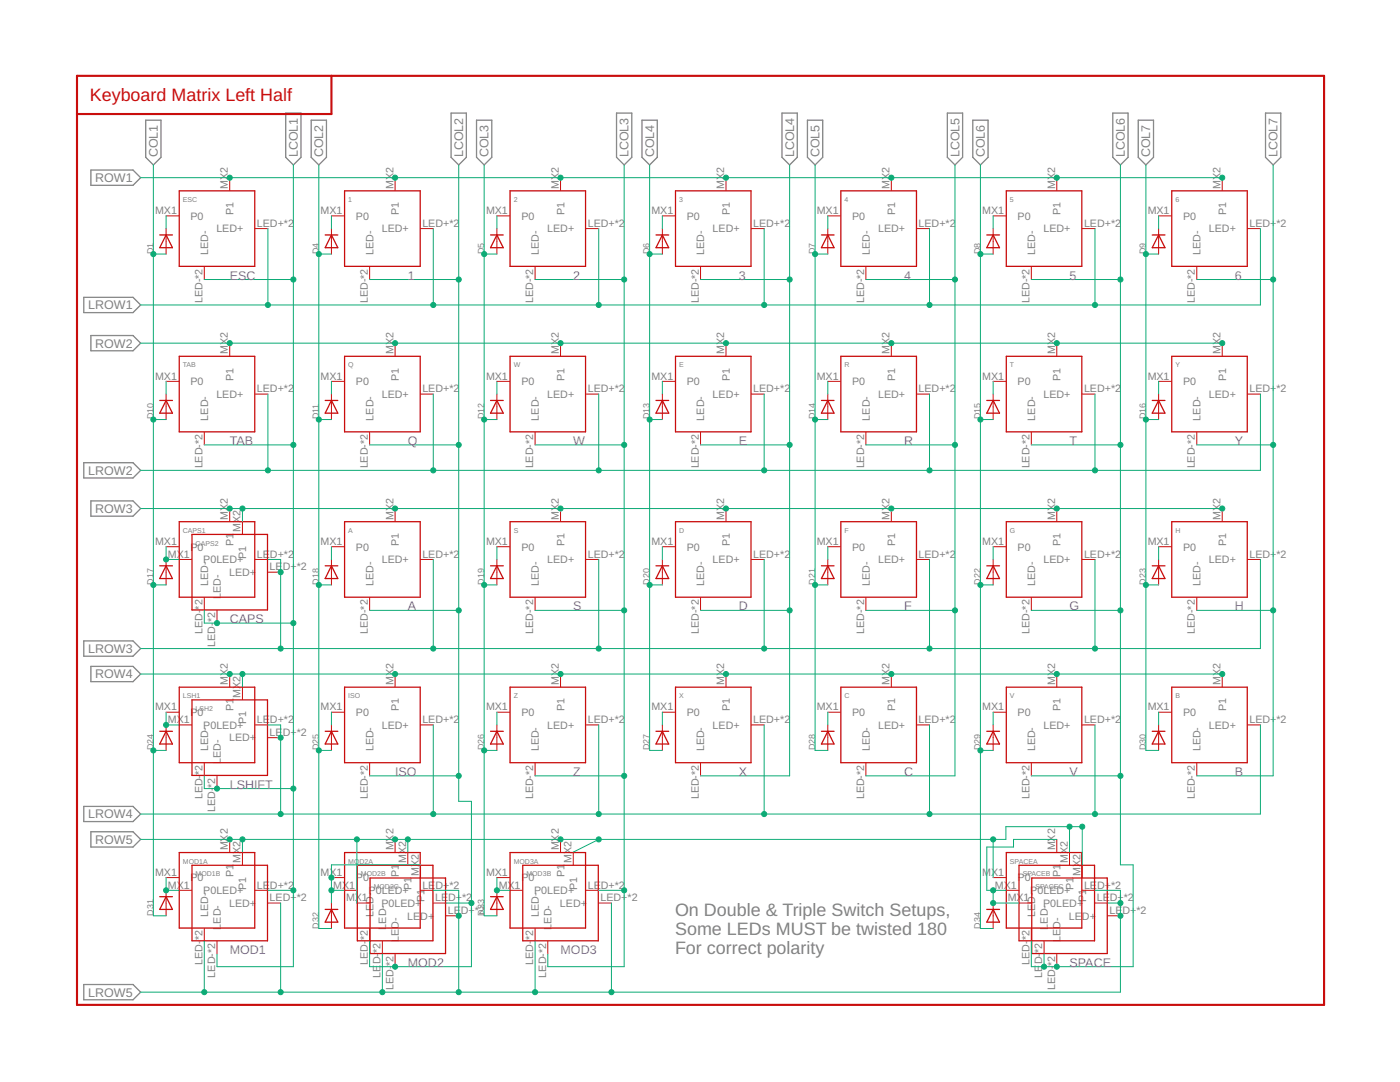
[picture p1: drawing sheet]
<svg xmlns="http://www.w3.org/2000/svg" width="279mm" height="216mm" viewBox="0 0 279 216" stroke-linecap="round" stroke-linejoin="round" font-family="sans-serif">
<defs><g id="words">
<text font-size="3.6" fill="#c90d0c" x="17.9" y="20.2">Keyboard Matrix Left Half</text>
<g font-size="3.6" fill="#808080">
<text x="134.7" y="182.7">On Double &amp; Triple Switch Setups,</text>
<text x="134.7" y="186.5">Some LEDs MUST be twisted 180</text>
<text x="134.7" y="190.4">For correct polarity</text>
</g>
<g font-size="2.5" fill="#808080">
<text x="31.5" y="31.4" transform="rotate(-90 31.5 31.4)">COL1</text>
<text x="59.4" y="31.4" transform="rotate(-90 59.4 31.4)">LCOL1</text>
<text x="64.5" y="31.4" transform="rotate(-90 64.5 31.4)">COL2</text>
<text x="92.4" y="31.4" transform="rotate(-90 92.4 31.4)">LCOL2</text>
<text x="97.5" y="31.4" transform="rotate(-90 97.5 31.4)">COL3</text>
<text x="125.5" y="31.4" transform="rotate(-90 125.5 31.4)">LCOL3</text>
<text x="130.5" y="31.4" transform="rotate(-90 130.5 31.4)">COL4</text>
<text x="158.5" y="31.4" transform="rotate(-90 158.5 31.4)">LCOL4</text>
<text x="163.5" y="31.4" transform="rotate(-90 163.5 31.4)">COL5</text>
<text x="191.5" y="31.4" transform="rotate(-90 191.5 31.4)">LCOL5</text>
<text x="196.6" y="31.4" transform="rotate(-90 196.6 31.4)">COL6</text>
<text x="224.5" y="31.4" transform="rotate(-90 224.5 31.4)">LCOL6</text>
<text x="229.6" y="31.4" transform="rotate(-90 229.6 31.4)">COL7</text>
<text x="255" y="31.4" transform="rotate(-90 255 31.4)">LCOL7</text>
<text x="19" y="36.3">ROW1</text>
<text x="17.6" y="61.7">LROW1</text>
<text x="19" y="69.4">ROW2</text>
<text x="17.6" y="94.8">LROW2</text>
<text x="19" y="102.4">ROW3</text>
<text x="17.6" y="130.3">LROW3</text>
<text x="19" y="135.4">ROW4</text>
<text x="17.6" y="163.3">LROW4</text>
<text x="19" y="168.4">ROW5</text>
<text x="17.6" y="198.9">LROW5</text>
</g>
<g font-size="2.5" fill="#8252c2">
<text x="45.8" y="55.8">ESC</text>
<text x="81.4" y="55.8">1</text>
<text x="114.4" y="55.8">2</text>
<text x="147.4" y="55.8">3</text>
<text x="180.4" y="55.8">4</text>
<text x="213.4" y="55.8">5</text>
<text x="246.5" y="55.8">6</text>
<text x="45.8" y="88.8">TAB</text>
<text x="81.4" y="88.8">Q</text>
<text x="114.4" y="88.8">W</text>
<text x="147.4" y="88.8">E</text>
<text x="180.4" y="88.8">R</text>
<text x="213.4" y="88.8">T</text>
<text x="246.5" y="88.8">Y</text>
<text x="45.8" y="124.3">CAPS</text>
<text x="81.4" y="121.8">A</text>
<text x="114.4" y="121.8">S</text>
<text x="147.4" y="121.8">D</text>
<text x="180.4" y="121.8">F</text>
<text x="213.4" y="121.8">G</text>
<text x="246.5" y="121.8">H</text>
<text x="78.9" y="154.8">ISO</text>
<text x="114.4" y="154.8">Z</text>
<text x="147.4" y="154.8">X</text>
<text x="180.4" y="154.8">C</text>
<text x="213.4" y="154.8">V</text>
<text x="246.5" y="154.8">B</text>
<text x="45.8" y="157.3">LSHIFT</text>
<text x="45.8" y="190.4">MOD1</text>
<text x="111.9" y="190.4">MOD3</text>
<text x="81.4" y="192.9">MOD2</text>
<text x="213.4" y="192.9">SPACE</text>
</g>
<g font-size="2.1" fill="#808080">
<text x="45.5" y="37.6" transform="rotate(-90 45.5 37.6)">MX2</text>
<text x="78.5" y="37.6" transform="rotate(-90 78.5 37.6)">MX2</text>
<text x="111.5" y="37.6" transform="rotate(-90 111.5 37.6)">MX2</text>
<text x="144.5" y="37.6" transform="rotate(-90 144.5 37.6)">MX2</text>
<text x="177.5" y="37.6" transform="rotate(-90 177.5 37.6)">MX2</text>
<text x="210.6" y="37.6" transform="rotate(-90 210.6 37.6)">MX2</text>
<text x="243.6" y="37.6" transform="rotate(-90 243.6 37.6)">MX2</text>
<text x="31" y="42.7">MX1</text>
<text x="38" y="43.8">P0</text>
<text x="43.2" y="46.4">LED+</text>
<text x="46.6" y="42.9" transform="rotate(-90 46.6 42.9)">P1</text>
<text x="51.3" y="45.3">LED+*2</text>
<text x="64" y="42.7">MX1</text>
<text x="71" y="43.8">P0</text>
<text x="76.2" y="46.4">LED+</text>
<text x="79.6" y="42.9" transform="rotate(-90 79.6 42.9)">P1</text>
<text x="84.3" y="45.3">LED+*2</text>
<text x="97" y="42.7">MX1</text>
<text x="104" y="43.8">P0</text>
<text x="109.2" y="46.4">LED+</text>
<text x="112.6" y="42.9" transform="rotate(-90 112.6 42.9)">P1</text>
<text x="117.3" y="45.3">LED+*2</text>
<text x="130" y="42.7">MX1</text>
<text x="137.1" y="43.8">P0</text>
<text x="142.2" y="46.4">LED+</text>
<text x="145.6" y="42.9" transform="rotate(-90 145.6 42.9)">P1</text>
<text x="150.3" y="45.3">LED+*2</text>
<text x="163" y="42.7">MX1</text>
<text x="170.1" y="43.8">P0</text>
<text x="175.2" y="46.4">LED+</text>
<text x="178.7" y="42.9" transform="rotate(-90 178.7 42.9)">P1</text>
<text x="183.3" y="45.3">LED+*2</text>
<text x="196" y="42.7">MX1</text>
<text x="203.1" y="43.8">P0</text>
<text x="208.3" y="46.4">LED+</text>
<text x="211.7" y="42.9" transform="rotate(-90 211.7 42.9)">P1</text>
<text x="216.3" y="45.3">LED+*2</text>
<text x="229" y="42.7">MX1</text>
<text x="236.1" y="43.8">P0</text>
<text x="241.3" y="46.4">LED+</text>
<text x="244.7" y="42.9" transform="rotate(-90 244.7 42.9)">P1</text>
<text x="249.4" y="45.3">LED+*2</text>
<text x="41.5" y="50.9" transform="rotate(-90 41.5 50.9)">LED-</text>
<text x="74.5" y="50.9" transform="rotate(-90 74.5 50.9)">LED-</text>
<text x="107.5" y="50.9" transform="rotate(-90 107.5 50.9)">LED-</text>
<text x="140.6" y="50.9" transform="rotate(-90 140.6 50.9)">LED-</text>
<text x="173.6" y="50.9" transform="rotate(-90 173.6 50.9)">LED-</text>
<text x="206.6" y="50.9" transform="rotate(-90 206.6 50.9)">LED-</text>
<text x="239.6" y="50.9" transform="rotate(-90 239.6 50.9)">LED-</text>
<text x="40.4" y="60.5" transform="rotate(-90 40.4 60.5)">LED-*2</text>
<text x="73.4" y="60.5" transform="rotate(-90 73.4 60.5)">LED-*2</text>
<text x="106.4" y="60.5" transform="rotate(-90 106.4 60.5)">LED-*2</text>
<text x="139.4" y="60.5" transform="rotate(-90 139.4 60.5)">LED-*2</text>
<text x="172.5" y="60.5" transform="rotate(-90 172.5 60.5)">LED-*2</text>
<text x="205.5" y="60.5" transform="rotate(-90 205.5 60.5)">LED-*2</text>
<text x="238.5" y="60.5" transform="rotate(-90 238.5 60.5)">LED-*2</text>
<text x="45.5" y="70.7" transform="rotate(-90 45.5 70.7)">MX2</text>
<text x="78.5" y="70.7" transform="rotate(-90 78.5 70.7)">MX2</text>
<text x="111.5" y="70.7" transform="rotate(-90 111.5 70.7)">MX2</text>
<text x="144.5" y="70.7" transform="rotate(-90 144.5 70.7)">MX2</text>
<text x="177.5" y="70.7" transform="rotate(-90 177.5 70.7)">MX2</text>
<text x="210.6" y="70.7" transform="rotate(-90 210.6 70.7)">MX2</text>
<text x="243.6" y="70.7" transform="rotate(-90 243.6 70.7)">MX2</text>
<text x="31" y="75.7">MX1</text>
<text x="38" y="76.8">P0</text>
<text x="46.6" y="75.9" transform="rotate(-90 46.6 75.9)">P1</text>
<text x="64" y="75.7">MX1</text>
<text x="71" y="76.8">P0</text>
<text x="79.6" y="75.9" transform="rotate(-90 79.6 75.9)">P1</text>
<text x="97" y="75.7">MX1</text>
<text x="104" y="76.8">P0</text>
<text x="112.6" y="75.9" transform="rotate(-90 112.6 75.9)">P1</text>
<text x="130" y="75.7">MX1</text>
<text x="137.1" y="76.8">P0</text>
<text x="145.6" y="75.9" transform="rotate(-90 145.6 75.9)">P1</text>
<text x="163" y="75.7">MX1</text>
<text x="170.1" y="76.8">P0</text>
<text x="178.7" y="75.9" transform="rotate(-90 178.7 75.9)">P1</text>
<text x="196" y="75.7">MX1</text>
<text x="203.1" y="76.8">P0</text>
<text x="211.7" y="75.9" transform="rotate(-90 211.7 75.9)">P1</text>
<text x="229" y="75.7">MX1</text>
<text x="236.1" y="76.8">P0</text>
<text x="244.7" y="75.9" transform="rotate(-90 244.7 75.9)">P1</text>
<text x="41.5" y="83.9" transform="rotate(-90 41.5 83.9)">LED-</text>
<text x="43.2" y="79.4">LED+</text>
<text x="51.3" y="78.3">LED+*2</text>
<text x="74.5" y="83.9" transform="rotate(-90 74.5 83.9)">LED-</text>
<text x="76.2" y="79.4">LED+</text>
<text x="84.3" y="78.3">LED+*2</text>
<text x="107.5" y="83.9" transform="rotate(-90 107.5 83.9)">LED-</text>
<text x="109.2" y="79.4">LED+</text>
<text x="117.3" y="78.3">LED+*2</text>
<text x="140.6" y="83.9" transform="rotate(-90 140.6 83.9)">LED-</text>
<text x="142.2" y="79.4">LED+</text>
<text x="150.3" y="78.3">LED+*2</text>
<text x="173.6" y="83.9" transform="rotate(-90 173.6 83.9)">LED-</text>
<text x="175.2" y="79.4">LED+</text>
<text x="183.3" y="78.3">LED+*2</text>
<text x="206.6" y="83.9" transform="rotate(-90 206.6 83.9)">LED-</text>
<text x="208.3" y="79.4">LED+</text>
<text x="216.3" y="78.3">LED+*2</text>
<text x="239.6" y="83.9" transform="rotate(-90 239.6 83.9)">LED-</text>
<text x="241.3" y="79.4">LED+</text>
<text x="249.4" y="78.3">LED+*2</text>
<text x="40.4" y="93.5" transform="rotate(-90 40.4 93.5)">LED-*2</text>
<text x="73.4" y="93.5" transform="rotate(-90 73.4 93.5)">LED-*2</text>
<text x="106.4" y="93.5" transform="rotate(-90 106.4 93.5)">LED-*2</text>
<text x="139.4" y="93.5" transform="rotate(-90 139.4 93.5)">LED-*2</text>
<text x="172.5" y="93.5" transform="rotate(-90 172.5 93.5)">LED-*2</text>
<text x="205.5" y="93.5" transform="rotate(-90 205.5 93.5)">LED-*2</text>
<text x="238.5" y="93.5" transform="rotate(-90 238.5 93.5)">LED-*2</text>
<text x="45.5" y="103.7" transform="rotate(-90 45.5 103.7)">MX2</text>
<text x="48" y="106.2" transform="rotate(-90 48 106.2)">MX2</text>
<text x="78.5" y="103.7" transform="rotate(-90 78.5 103.7)">MX2</text>
<text x="111.5" y="103.7" transform="rotate(-90 111.5 103.7)">MX2</text>
<text x="144.5" y="103.7" transform="rotate(-90 144.5 103.7)">MX2</text>
<text x="177.5" y="103.7" transform="rotate(-90 177.5 103.7)">MX2</text>
<text x="210.6" y="103.7" transform="rotate(-90 210.6 103.7)">MX2</text>
<text x="243.6" y="103.7" transform="rotate(-90 243.6 103.7)">MX2</text>
<text x="31" y="108.7">MX1</text>
<text x="33.5" y="111.3">MX1</text>
<text x="38" y="109.9">P0</text>
<text x="40.6" y="112.4">P0LED+</text>
<text x="46.6" y="109" transform="rotate(-90 46.6 109)">P1</text>
<text x="49.1" y="111.5" transform="rotate(-90 49.1 111.5)">P1</text>
<text x="51.3" y="111.3">LE</text>
<text x="53.8" y="113.8">LE</text>
<text x="53.9" y="111.3">D+*2</text>
<text x="56.4" y="113.8">D+*2</text>
<text x="64" y="108.7">MX1</text>
<text x="71" y="109.9">P0</text>
<text x="76.2" y="112.4">LED+</text>
<text x="79.6" y="109" transform="rotate(-90 79.6 109)">P1</text>
<text x="84.3" y="111.3">LED+*2</text>
<text x="97" y="108.7">MX1</text>
<text x="104" y="109.9">P0</text>
<text x="109.2" y="112.4">LED+</text>
<text x="112.6" y="109" transform="rotate(-90 112.6 109)">P1</text>
<text x="117.3" y="111.3">LED+*2</text>
<text x="130" y="108.7">MX1</text>
<text x="137.1" y="109.9">P0</text>
<text x="142.2" y="112.4">LED+</text>
<text x="145.6" y="109" transform="rotate(-90 145.6 109)">P1</text>
<text x="150.3" y="111.3">LED+*2</text>
<text x="163" y="108.7">MX1</text>
<text x="170.1" y="109.9">P0</text>
<text x="175.2" y="112.4">LED+</text>
<text x="178.7" y="109" transform="rotate(-90 178.7 109)">P1</text>
<text x="183.3" y="111.3">LED+*2</text>
<text x="196" y="108.7">MX1</text>
<text x="203.1" y="109.9">P0</text>
<text x="208.3" y="112.4">LED+</text>
<text x="211.7" y="109" transform="rotate(-90 211.7 109)">P1</text>
<text x="216.3" y="111.3">LED+*2</text>
<text x="229" y="108.7">MX1</text>
<text x="236.1" y="109.9">P0</text>
<text x="241.3" y="112.4">LED+</text>
<text x="244.7" y="109" transform="rotate(-90 244.7 109)">P1</text>
<text x="249.4" y="111.3">LED+*2</text>
<text x="41.5" y="116.9" transform="rotate(-90 41.5 116.9)">LED-</text>
<text x="44.1" y="119.5" transform="rotate(-90 44.1 119.5)">LED-</text>
<text x="45.7" y="114.9">LED+</text>
<text x="74.5" y="116.9" transform="rotate(-90 74.5 116.9)">LED-</text>
<text x="107.5" y="116.9" transform="rotate(-90 107.5 116.9)">LED-</text>
<text x="140.6" y="116.9" transform="rotate(-90 140.6 116.9)">LED-</text>
<text x="173.6" y="116.9" transform="rotate(-90 173.6 116.9)">LED-</text>
<text x="206.6" y="116.9" transform="rotate(-90 206.6 116.9)">LED-</text>
<text x="239.6" y="116.9" transform="rotate(-90 239.6 116.9)">LED-</text>
<text x="40.4" y="121.6" transform="rotate(-90 40.4 121.6)">*2</text>
<text x="42.9" y="124.2" transform="rotate(-90 42.9 124.2)">*2</text>
<text x="40.4" y="126.5" transform="rotate(-90 40.4 126.5)">LED-</text>
<text x="42.9" y="129" transform="rotate(-90 42.9 129)">LED-</text>
<text x="73.4" y="126.5" transform="rotate(-90 73.4 126.5)">LED-*2</text>
<text x="106.4" y="126.5" transform="rotate(-90 106.4 126.5)">LED-*2</text>
<text x="139.4" y="126.5" transform="rotate(-90 139.4 126.5)">LED-*2</text>
<text x="172.5" y="126.5" transform="rotate(-90 172.5 126.5)">LED-*2</text>
<text x="205.5" y="126.5" transform="rotate(-90 205.5 126.5)">LED-*2</text>
<text x="238.5" y="126.5" transform="rotate(-90 238.5 126.5)">LED-*2</text>
<text x="45.5" y="136.7" transform="rotate(-90 45.5 136.7)">MX2</text>
<text x="78.5" y="136.7" transform="rotate(-90 78.5 136.7)">MX2</text>
<text x="111.5" y="136.7" transform="rotate(-90 111.5 136.7)">MX2</text>
<text x="144.5" y="136.7" transform="rotate(-90 144.5 136.7)">MX2</text>
<text x="177.5" y="136.7" transform="rotate(-90 177.5 136.7)">MX2</text>
<text x="210.6" y="136.7" transform="rotate(-90 210.6 136.7)">MX2</text>
<text x="243.6" y="136.7" transform="rotate(-90 243.6 136.7)">MX2</text>
<text x="31" y="141.8">MX1</text>
<text x="38" y="142.9">P0</text>
<text x="46.6" y="142" transform="rotate(-90 46.6 142)">P1</text>
<text x="48" y="139.2" transform="rotate(-90 48 139.2)">MX2</text>
<text x="64" y="141.8">MX1</text>
<text x="71" y="142.9">P0</text>
<text x="79.6" y="142" transform="rotate(-90 79.6 142)">P1</text>
<text x="97" y="141.8">MX1</text>
<text x="104" y="142.9">P0</text>
<text x="112.6" y="142" transform="rotate(-90 112.6 142)">P1</text>
<text x="130" y="141.8">MX1</text>
<text x="137.1" y="142.9">P0</text>
<text x="145.6" y="142" transform="rotate(-90 145.6 142)">P1</text>
<text x="163" y="141.8">MX1</text>
<text x="170.1" y="142.9">P0</text>
<text x="178.7" y="142" transform="rotate(-90 178.7 142)">P1</text>
<text x="196" y="141.8">MX1</text>
<text x="203.1" y="142.9">P0</text>
<text x="211.7" y="142" transform="rotate(-90 211.7 142)">P1</text>
<text x="229" y="141.8">MX1</text>
<text x="236.1" y="142.9">P0</text>
<text x="244.7" y="142" transform="rotate(-90 244.7 142)">P1</text>
<text x="33.5" y="144.3">MX1</text>
<text x="40.6" y="145.4">P0LED+</text>
<text x="41.5" y="149.9" transform="rotate(-90 41.5 149.9)">LED-</text>
<text x="45.7" y="147.9">LED+</text>
<text x="49.1" y="144.5" transform="rotate(-90 49.1 144.5)">P1</text>
<text x="51.3" y="144.3">LE</text>
<text x="53.8" y="146.8">LE</text>
<text x="53.9" y="144.3">D+*2</text>
<text x="56.4" y="146.8">D+*2</text>
<text x="74.5" y="149.9" transform="rotate(-90 74.5 149.9)">LED-</text>
<text x="76.2" y="145.4">LED+</text>
<text x="84.3" y="144.3">LED+*2</text>
<text x="107.5" y="149.9" transform="rotate(-90 107.5 149.9)">LED-</text>
<text x="109.2" y="145.4">LED+</text>
<text x="117.3" y="144.3">LED+*2</text>
<text x="140.6" y="149.9" transform="rotate(-90 140.6 149.9)">LED-</text>
<text x="142.2" y="145.4">LED+</text>
<text x="150.3" y="144.3">LED+*2</text>
<text x="173.6" y="149.9" transform="rotate(-90 173.6 149.9)">LED-</text>
<text x="175.2" y="145.4">LED+</text>
<text x="183.3" y="144.3">LED+*2</text>
<text x="206.6" y="149.9" transform="rotate(-90 206.6 149.9)">LED-</text>
<text x="208.3" y="145.4">LED+</text>
<text x="216.3" y="144.3">LED+*2</text>
<text x="239.6" y="149.9" transform="rotate(-90 239.6 149.9)">LED-</text>
<text x="241.3" y="145.4">LED+</text>
<text x="249.4" y="144.3">LED+*2</text>
<text x="40.4" y="154.6" transform="rotate(-90 40.4 154.6)">*2</text>
<text x="44.1" y="152.5" transform="rotate(-90 44.1 152.5)">LED-</text>
<text x="40.4" y="159.5" transform="rotate(-90 40.4 159.5)">LED-</text>
<text x="42.9" y="157.2" transform="rotate(-90 42.9 157.2)">*2</text>
<text x="73.4" y="159.5" transform="rotate(-90 73.4 159.5)">LED-*2</text>
<text x="106.4" y="159.5" transform="rotate(-90 106.4 159.5)">LED-*2</text>
<text x="139.4" y="159.5" transform="rotate(-90 139.4 159.5)">LED-*2</text>
<text x="172.5" y="159.5" transform="rotate(-90 172.5 159.5)">LED-*2</text>
<text x="205.5" y="159.5" transform="rotate(-90 205.5 159.5)">LED-*2</text>
<text x="238.5" y="159.5" transform="rotate(-90 238.5 159.5)">LED-*2</text>
<text x="42.9" y="162" transform="rotate(-90 42.9 162)">LED-</text>
<text x="45.5" y="169.7" transform="rotate(-90 45.5 169.7)">MX2</text>
<text x="48" y="172.2" transform="rotate(-90 48 172.2)">MX2</text>
<text x="78.5" y="169.7" transform="rotate(-90 78.5 169.7)">MX2</text>
<text x="81" y="172.2" transform="rotate(-90 81 172.2)">MX2</text>
<text x="111.5" y="169.7" transform="rotate(-90 111.5 169.7)">MX2</text>
<text x="114.1" y="172.2" transform="rotate(-90 114.1 172.2)">MX2</text>
<text x="210.6" y="169.7" transform="rotate(-90 210.6 169.7)">MX2</text>
<text x="213.1" y="172.2" transform="rotate(-90 213.1 172.2)">MX2</text>
<text x="31" y="174.8">MX1</text>
<text x="33.5" y="177.3">MX1</text>
<text x="38" y="175.9">P0</text>
<text x="40.6" y="178.4">P0LED+</text>
<text x="46.6" y="175" transform="rotate(-90 46.6 175)">P1</text>
<text x="49.1" y="177.5" transform="rotate(-90 49.1 177.5)">P1</text>
<text x="51.3" y="177.3">LE</text>
<text x="53.8" y="179.8">LED+*2</text>
<text x="53.9" y="177.3">D+*2</text>
<text x="64" y="174.8">MX1</text>
<text x="66.5" y="177.3">MX1</text>
<text x="69.1" y="179.8">MX1</text>
<text x="71" y="175.9">P0</text>
<text x="73.6" y="178.4">P0LED+</text>
<text x="79.6" y="175" transform="rotate(-90 79.6 175)">P1</text>
<text x="82.2" y="177.5" transform="rotate(-90 82.2 177.5)">P1</text>
<text x="83.6" y="174.8" transform="rotate(-90 83.6 174.8)">MX2</text>
<text x="84.3" y="177.3">LE</text>
<text x="86.8" y="179.8">LE</text>
<text x="86.9" y="177.3">D+*2</text>
<text x="89.4" y="179.8">D+*2</text>
<text x="97" y="174.8">MX1</text>
<text x="99.5" y="177.3">MX1</text>
<text x="104" y="175.9">P0</text>
<text x="106.6" y="178.4">P0LED+</text>
<text x="112.6" y="175" transform="rotate(-90 112.6 175)">P1</text>
<text x="115.2" y="177.5" transform="rotate(-90 115.2 177.5)">P1</text>
<text x="117.3" y="177.3">LE</text>
<text x="119.8" y="179.8">LED+*2</text>
<text x="119.9" y="177.3">D+*2</text>
<text x="196" y="174.8">MX1</text>
<text x="198.6" y="177.3">MX1</text>
<text x="201.1" y="179.8">MX1</text>
<text x="203.1" y="175.9">P0</text>
<text x="205.6" y="178.4">P0LED+</text>
<text x="211.7" y="175" transform="rotate(-90 211.7 175)">P1</text>
<text x="214.2" y="177.5" transform="rotate(-90 214.2 177.5)">P1</text>
<text x="215.6" y="174.8" transform="rotate(-90 215.6 174.8)">MX2</text>
<text x="216.3" y="177.3">LE</text>
<text x="218.9" y="179.8">LE</text>
<text x="218.9" y="177.3">D+*2</text>
<text x="221.5" y="179.8">D+*2</text>
<text x="41.5" y="182.9" transform="rotate(-90 41.5 182.9)">LED-</text>
<text x="44.1" y="185.5" transform="rotate(-90 44.1 185.5)">LED-</text>
<text x="45.7" y="181">LED+</text>
<text x="74.5" y="182.9" transform="rotate(-90 74.5 182.9)">LED-</text>
<text x="76.1" y="181">P0LED+</text>
<text x="77.1" y="185.5" transform="rotate(-90 77.1 185.5)">LED-</text>
<text x="81.3" y="183.5">LE</text>
<text x="83.9" y="183.5">D+</text>
<text x="84.7" y="180.1" transform="rotate(-90 84.7 180.1)">P1</text>
<text x="89.4" y="182.4">LE</text>
<text x="92" y="182.4">D+*2</text>
<text x="107.5" y="182.9" transform="rotate(-90 107.5 182.9)">LED-</text>
<text x="110.1" y="185.5" transform="rotate(-90 110.1 185.5)">LED-</text>
<text x="111.8" y="181">LED+</text>
<text x="206.6" y="182.9" transform="rotate(-90 206.6 182.9)">LED-</text>
<text x="208.2" y="181">P0LED+</text>
<text x="209.1" y="185.5" transform="rotate(-90 209.1 185.5)">LED-</text>
<text x="213.3" y="183.5">LE</text>
<text x="215.9" y="183.5">D+</text>
<text x="216.7" y="180.1" transform="rotate(-90 216.7 180.1)">P1</text>
<text x="221.4" y="182.4">LE</text>
<text x="224" y="182.4">D+*2</text>
<text x="40.4" y="187.6" transform="rotate(-90 40.4 187.6)">*2</text>
<text x="73.4" y="187.6" transform="rotate(-90 73.4 187.6)">*2</text>
<text x="76" y="190.2" transform="rotate(-90 76 190.2)">*2</text>
<text x="79.6" y="188" transform="rotate(-90 79.6 188)">LED-</text>
<text x="106.4" y="187.6" transform="rotate(-90 106.4 187.6)">*2</text>
<text x="205.5" y="187.6" transform="rotate(-90 205.5 187.6)">*2</text>
<text x="208" y="190.2" transform="rotate(-90 208 190.2)">*2</text>
<text x="211.7" y="188" transform="rotate(-90 211.7 188)">LED-</text>
<text x="40.4" y="192.5" transform="rotate(-90 40.4 192.5)">LED-</text>
<text x="42.9" y="195.1" transform="rotate(-90 42.9 195.1)">LED-*2</text>
<text x="73.4" y="192.5" transform="rotate(-90 73.4 192.5)">LED-</text>
<text x="76" y="195.1" transform="rotate(-90 76 195.1)">LE</text>
<text x="76" y="192.4" transform="rotate(-90 76 192.4)">D-</text>
<text x="78.5" y="197.6" transform="rotate(-90 78.5 197.6)">LED-</text>
<text x="78.5" y="192.7" transform="rotate(-90 78.5 192.7)">*2</text>
<text x="106.4" y="192.5" transform="rotate(-90 106.4 192.5)">LED-</text>
<text x="109" y="195.1" transform="rotate(-90 109 195.1)">LED-*2</text>
<text x="205.5" y="192.5" transform="rotate(-90 205.5 192.5)">LED-</text>
<text x="208" y="195.1" transform="rotate(-90 208 195.1)">LE</text>
<text x="208" y="192.4" transform="rotate(-90 208 192.4)">D-</text>
<text x="210.6" y="197.6" transform="rotate(-90 210.6 197.6)">LED-</text>
<text x="210.6" y="192.7" transform="rotate(-90 210.6 192.7)">*2</text>
</g>
<g font-size="1.8" fill="#808080">
<text x="30.6" y="50.7" transform="rotate(-90 30.6 50.7)">D1</text>
<text x="63.6" y="50.7" transform="rotate(-90 63.6 50.7)">D4</text>
<text x="96.6" y="50.7" transform="rotate(-90 96.6 50.7)">D5</text>
<text x="129.6" y="50.7" transform="rotate(-90 129.6 50.7)">D6</text>
<text x="162.7" y="50.7" transform="rotate(-90 162.7 50.7)">D7</text>
<text x="195.7" y="50.7" transform="rotate(-90 195.7 50.7)">D8</text>
<text x="228.7" y="50.7" transform="rotate(-90 228.7 50.7)">D9</text>
<text x="30.6" y="83.7" transform="rotate(-90 30.6 83.7)">D10</text>
<text x="63.6" y="83.7" transform="rotate(-90 63.6 83.7)">D11</text>
<text x="96.6" y="83.7" transform="rotate(-90 96.6 83.7)">D12</text>
<text x="129.6" y="83.7" transform="rotate(-90 129.6 83.7)">D13</text>
<text x="162.7" y="83.7" transform="rotate(-90 162.7 83.7)">D14</text>
<text x="195.7" y="83.7" transform="rotate(-90 195.7 83.7)">D15</text>
<text x="228.7" y="83.7" transform="rotate(-90 228.7 83.7)">D16</text>
<text x="30.6" y="116.7" transform="rotate(-90 30.6 116.7)">D17</text>
<text x="63.6" y="116.7" transform="rotate(-90 63.6 116.7)">D18</text>
<text x="96.6" y="116.7" transform="rotate(-90 96.6 116.7)">D19</text>
<text x="129.6" y="116.7" transform="rotate(-90 129.6 116.7)">D20</text>
<text x="162.7" y="116.7" transform="rotate(-90 162.7 116.7)">D21</text>
<text x="195.7" y="116.7" transform="rotate(-90 195.7 116.7)">D22</text>
<text x="228.7" y="116.7" transform="rotate(-90 228.7 116.7)">D23</text>
<text x="30.6" y="149.7" transform="rotate(-90 30.6 149.7)">D24</text>
<text x="63.6" y="149.7" transform="rotate(-90 63.6 149.7)">D25</text>
<text x="96.6" y="149.7" transform="rotate(-90 96.6 149.7)">D26</text>
<text x="129.6" y="149.7" transform="rotate(-90 129.6 149.7)">D27</text>
<text x="162.7" y="149.7" transform="rotate(-90 162.7 149.7)">D28</text>
<text x="195.7" y="149.7" transform="rotate(-90 195.7 149.7)">D29</text>
<text x="228.7" y="149.7" transform="rotate(-90 228.7 149.7)">D30</text>
<text x="30.6" y="182.7" transform="rotate(-90 30.6 182.7)">D31</text>
<text x="63.6" y="185.3" transform="rotate(-90 63.6 185.3)">D32</text>
<text x="96.6" y="182.7" transform="rotate(-90 96.6 182.7)">D33</text>
<text x="195.7" y="185.3" transform="rotate(-90 195.7 185.3)">D34</text>
</g>
<g font-size="1.4" fill="#808080">
<text x="36.5" y="40.3">ESC</text>
<text x="69.5" y="40.3">1</text>
<text x="102.5" y="40.3">2</text>
<text x="135.5" y="40.3">3</text>
<text x="168.5" y="40.3">4</text>
<text x="201.6" y="40.3">5</text>
<text x="234.6" y="40.3">6</text>
<text x="36.5" y="73.3">TAB</text>
<text x="69.5" y="73.3">Q</text>
<text x="102.5" y="73.3">W</text>
<text x="135.5" y="73.3">E</text>
<text x="168.5" y="73.3">R</text>
<text x="201.6" y="73.3">T</text>
<text x="234.6" y="73.3">Y</text>
<text x="36.5" y="106.3">CAPS1</text>
<text x="69.5" y="106.3">A</text>
<text x="102.5" y="106.3">S</text>
<text x="135.5" y="106.3">D</text>
<text x="168.5" y="106.3">F</text>
<text x="201.6" y="106.3">G</text>
<text x="234.6" y="106.3">H</text>
<text x="39" y="108.9">CAPS2</text>
<text x="36.5" y="139.3">LSH1</text>
<text x="39" y="141.9">LSH2</text>
<text x="69.5" y="139.3">ISO</text>
<text x="102.5" y="139.3">Z</text>
<text x="135.5" y="139.3">X</text>
<text x="168.5" y="139.3">C</text>
<text x="201.6" y="139.3">V</text>
<text x="234.6" y="139.3">B</text>
<text x="36.5" y="172.3">MOD1A</text>
<text x="69.5" y="172.3">MOD2A</text>
<text x="102.5" y="172.3">MOD3A</text>
<text x="201.6" y="172.3">SPACEA</text>
<text x="39" y="174.9">MOD1B</text>
<text x="72" y="174.9">MOD2B</text>
<text x="74.6" y="177.4">MOD2C</text>
<text x="105.1" y="174.9">MOD3B</text>
<text x="204.1" y="174.9">SPACEB</text>
<text x="206.6" y="177.4">SPACEC</text>
</g>
</g></defs>
<g fill="none" stroke="#808080" stroke-width=".25">
<path d="M18.1 33.9h8.4l1.6 1.6-1.6 1.5h-8.4zM29.1 24h3v7.4l-1.5 1.5-1.5-1.5zM57 22.6h3.1v8.8l-1.6 1.5-1.5-1.5zM62.1 24h3.1v7.4l-1.6 1.5-1.5-1.5zM90 22.6h3.1v8.8l-1.6 1.5-1.5-1.5zM95.1 24h3v7.4l-1.5 1.5-1.5-1.5zM123 22.6h3.1v8.8l-1.5 1.5-1.6-1.5zM128.1 24h3.1v7.4l-1.6 1.5-1.5-1.5zM156.1 22.6h3v8.8l-1.5 1.5-1.5-1.5zM161.1 24h3.1v7.4l-1.5 1.5-1.6-1.5zM189.1 22.6h3v8.8l-1.5 1.5-1.5-1.5zM194.1 24h3.1v7.4l-1.5 1.5-1.6-1.5z"/>
<path d="M222.1 22.6h3v8.8l-1.5 1.5-1.5-1.5zM227.2 24h3v7.4l-1.5 1.5-1.5-1.5zM252.6 22.6h3v8.8l-1.5 1.5-1.5-1.5zM16.7 59.3h9.8l1.6 1.6-1.6 1.5h-9.8zM18.1 67h8.4l1.6 1.5-1.6 1.5h-8.4zM16.7 92.3h9.8l1.6 1.6-1.6 1.5h-9.8zM18.1 99.9h8.4l1.6 1.6-1.6 1.5h-8.4zM16.7 127.9h9.8l1.6 1.5-1.6 1.5h-9.8zM18.1 133h8.4l1.6 1.5-1.6 1.5h-8.4zM16.7 160.9h9.8l1.6 1.5-1.6 1.5h-9.8zM18.1 166h8.4l1.6 1.5-1.6 1.5h-8.4zM16.7 196.4h9.8l1.6 1.6-1.6 1.5h-9.8z"/>
</g>
<g fill="none" stroke="#c90d0c" stroke-width=".25">
<path d="M35.8 38.1h15v15h-15zM68.8 38.1h15.1v15h-15.1zM101.8 38.1h15.1v15h-15.1zM134.8 38.1h15.1v15h-15.1zM167.8 38.1h15.1v15h-15.1zM200.8 38.1h15.1v15h-15.1zM233.8 38.1h15.1v15h-15.1zM31.9 46.9h2.5M33.1 46.9l1.3 2.5h-2.5zM64.9 46.9h2.5M66.1 46.9l1.3 2.5h-2.5zM97.9 46.9h2.5"/>
<path d="M99.2 46.9l1.2 2.5h-2.5zM130.9 46.9h2.6M132.2 46.9l1.3 2.5h-2.6zM163.9 46.9h2.6M165.2 46.9l1.3 2.5h-2.6zM196.9 46.9h2.6M198.2 46.9l1.3 2.5h-2.6zM230 46.9h2.5M231.2 46.9l1.3 2.5h-2.5zM31.9 79.9h2.5M33.1 79.9l1.3 2.5h-2.5zM35.8 71.1h15v15.1h-15z"/>
<path d="M64.9 79.9h2.5M66.1 79.9l1.3 2.5h-2.5zM68.8 71.1h15.1v15.1h-15.1zM97.9 79.9h2.5M99.2 79.9l1.2 2.5h-2.5zM101.8 71.1h15.1v15.1h-15.1zM130.9 79.9h2.6M132.2 79.9l1.3 2.5h-2.6zM134.8 71.1h15.1v15.1h-15.1zM163.9 79.9h2.6M165.2 79.9l1.3 2.5h-2.6zM167.8 71.1h15.1v15.1h-15.1z"/>
<path d="M196.9 79.9h2.6M198.2 79.9l1.3 2.5h-2.6zM200.8 71.1h15.1v15.1h-15.1zM230 79.9h2.5M231.2 79.9l1.3 2.5h-2.5zM233.8 71.1h15.1v15.1h-15.1zM31.9 112.9h2.5M33.1 112.9l1.3 2.5h-2.5zM35.8 104.1h15v15.1h-15zM38.3 106.6h15.1v15.1h-15.1zM64.9 112.9h2.5M66.1 112.9l1.3 2.5h-2.5z"/>
<path d="M68.8 104.1h15.1v15.1h-15.1zM97.9 112.9h2.5M99.2 112.9l1.2 2.5h-2.5zM101.8 104.1h15.1v15.1h-15.1zM130.9 112.9h2.6M132.2 112.9l1.3 2.5h-2.6zM134.8 104.1h15.1v15.1h-15.1zM163.9 112.9h2.6M165.2 112.9l1.3 2.5h-2.6zM167.8 104.1h15.1v15.1h-15.1zM196.9 112.9h2.6M198.2 112.9l1.3 2.5h-2.6z"/>
<path d="M200.8 104.1h15.1v15.1h-15.1zM230 112.9h2.5M231.2 112.9l1.3 2.5h-2.5zM233.8 104.1h15.1v15.1h-15.1zM35.8 137.1h15v15.1h-15zM38.3 139.7h15.1v15h-15.1zM68.8 137.1h15.1v15.1h-15.1zM101.8 137.1h15.1v15.1h-15.1zM134.8 137.1h15.1v15.1h-15.1zM167.8 137.1h15.1v15.1h-15.1zM200.8 137.1h15.1v15.1h-15.1zM233.8 137.1h15.1v15.1h-15.1z"/>
<path d="M31.9 145.9h2.5M33.1 145.9l1.3 2.6h-2.5zM64.9 145.9h2.5M66.1 145.9l1.3 2.6h-2.5zM97.9 145.9h2.5M99.2 145.9l1.2 2.6h-2.5zM130.9 145.9h2.6M132.2 145.9l1.3 2.6h-2.6zM163.9 145.9h2.6M165.2 145.9l1.3 2.6h-2.6zM196.9 145.9h2.6M198.2 145.9l1.3 2.6h-2.6z"/>
<path d="M230 145.9h2.5M231.2 145.9l1.3 2.6h-2.5zM31.9 178.9h2.5M33.1 178.9l1.3 2.6h-2.5zM35.8 170.1h15v15.1h-15zM38.3 172.7h15.1v15h-15.1zM68.8 170.1h15.1v15.1h-15.1zM71.3 172.7h15.1v15h-15.1zM73.9 175.2h15v15.1h-15zM97.9 178.9h2.5M99.2 178.9l1.2 2.6h-2.5zM101.8 170.1h15.1v15.1h-15.1z"/>
<path d="M104.3 172.7h15.1v15h-15.1zM200.8 170.1h15.1v15.1h-15.1zM203.4 172.7h15v15h-15zM205.9 175.2h15.1v15.1h-15.1zM64.9 181.5h2.5M66.1 181.5l1.3 2.5h-2.5zM196.9 181.5h2.6M198.2 181.5l1.3 2.5h-2.6z"/>
</g>
<g fill="none" stroke="#c90d0c" stroke-width=".2">
<path d="M45.8 35.5v2.5M78.8 35.5v2.5M111.9 35.5v2.5M144.9 35.5v2.5M177.9 35.5v2.5M210.9 35.5v2.5M243.9 35.5v2.5M33.1 43.1h2.6M33.1 45.6v5.1M40.8 53.2v2.6M50.9 45.6h2.6M66.1 43.1h2.6"/>
<path d="M66.1 45.6v5.1M73.8 53.2v2.6M83.9 45.6h2.6M99.2 43.1h2.5M99.2 45.6v5.1M106.8 53.2v2.6M116.9 45.6h2.6M132.2 43.1h2.5M132.2 45.6v5.1M139.8 53.2v2.6M150 45.6h2.5M165.2 43.1h2.5"/>
<path d="M165.2 45.6v5.1M172.8 53.2v2.6M183 45.6h2.5M198.2 43.1h2.5M198.2 45.6v5.1M205.8 53.2v2.6M216 45.6h2.5M231.2 43.1h2.6M231.2 45.6v5.1M238.8 53.2v2.6M249 45.6h2.5M33.1 76.1h2.6"/>
<path d="M33.1 78.6v5.1M45.8 68.5v2.5M50.9 78.6h2.6M66.1 76.1h2.6M66.1 78.6v5.1M78.8 68.5v2.5M83.9 78.6h2.6M99.2 76.1h2.5M99.2 78.6v5.1M111.9 68.5v2.5M116.9 78.6h2.6M132.2 76.1h2.5"/>
<path d="M132.2 78.6v5.1M144.9 68.5v2.5M150 78.6h2.5M165.2 76.1h2.5M165.2 78.6v5.1M177.9 68.5v2.5M183 78.6h2.5M198.2 76.1h2.5M198.2 78.6v5.1M210.9 68.5v2.5M216 78.6h2.5M231.2 76.1h2.6"/>
<path d="M231.2 78.6v5.1M243.9 68.5v2.5M249 78.6h2.5M40.8 86.3v2.5M73.8 86.3v2.5M106.8 86.3v2.5M139.8 86.3v2.5M172.8 86.3v2.5M205.8 86.3v2.5M238.8 86.3v2.5M33.1 109.1h2.6M33.1 111.6v5.1"/>
<path d="M35.7 111.6h2.5M40.8 119.3v2.5M45.8 101.5v2.5M48.4 104v2.6M50.9 111.6h2.6M53.5 114.2h2.5M66.1 109.1h2.6M66.1 111.6v5.1M73.8 119.3v2.5M78.8 101.5v2.5M83.9 111.6h2.6M99.2 109.1h2.5"/>
<path d="M99.2 111.6v5.1M106.8 119.3v2.5M111.9 101.5v2.5M116.9 111.6h2.6M132.2 109.1h2.5M132.2 111.6v5.1M139.8 119.3v2.5M144.9 101.5v2.5M150 111.6h2.5M165.2 109.1h2.5M165.2 111.6v5.1M172.8 119.3v2.5"/>
<path d="M177.9 101.5v2.5M183 111.6h2.5M198.2 109.1h2.5M198.2 111.6v5.1M205.8 119.3v2.5M210.9 101.5v2.5M216 111.6h2.5M231.2 109.1h2.6M231.2 111.6v5.1M238.8 119.3v2.5M243.9 101.5v2.5M249 111.6h2.5"/>
<path d="M43.3 121.8v2.5M45.8 134.5v2.5M48.4 137v2.6M78.8 134.5v2.5M111.9 134.5v2.5M144.9 134.5v2.5M177.9 134.5v2.5M210.9 134.5v2.5M243.9 134.5v2.5M33.1 142.1h2.6M33.1 144.7v5M35.7 144.7h2.5"/>
<path d="M40.8 152.3v2.5M43.3 154.8v2.6M50.9 144.7h2.6M53.5 147.2h2.5M66.1 142.1h2.6M66.1 144.7v5M73.8 152.3v2.5M83.9 144.7h2.6M99.2 142.1h2.5M99.2 144.7v5M106.8 152.3v2.5M116.9 144.7h2.6"/>
<path d="M132.2 142.1h2.5M132.2 144.7v5M139.8 152.3v2.5M150 144.7h2.5M165.2 142.1h2.5M165.2 144.7v5M172.8 152.3v2.5M183 144.7h2.5M198.2 142.1h2.5M198.2 144.7v5M205.8 152.3v2.5M216 144.7h2.5"/>
<path d="M231.2 142.1h2.6M231.2 144.7v5M238.8 152.3v2.5M249 144.7h2.5M33.1 175.1h2.6M33.1 177.7v5M35.7 177.7h2.5M45.8 167.5v2.5M48.4 170v2.6M50.9 177.7h2.6M66.1 175.1h2.6M68.7 177.7h2.5"/>
<path d="M78.8 167.5v2.5M81.4 170v2.6M83.9 177.7h2.6M83.9 172.6v2.5M99.2 175.1h2.5M99.2 177.7v5M101.7 177.7h2.5M111.9 167.5v2.5M114.4 170v2.6M116.9 177.7h2.6M198.2 175.1h2.5M200.7 177.7h2.6"/>
<path d="M210.9 167.5v2.5M213.4 170v2.6M216 177.7h2.5M216 172.6v2.5M40.8 185.3v2.5M43.3 187.8v2.6M53.5 180.2h2.5M66.1 180.2v5.1M71.2 180.2h2.6M73.8 185.3v2.5M76.3 187.8v2.6M78.8 190.4v2.5"/>
<path d="M86.5 180.2h2.5M89 182.7h2.5M106.8 185.3v2.5M109.3 187.8v2.6M119.5 180.2h2.5M198.2 180.2v5.1M203.3 180.2h2.5M205.8 185.3v2.5M208.4 187.8v2.6M210.9 190.4v2.5M218.5 180.2h2.6M221.1 182.7h2.5"/>
</g>
<path d="M15.4 15.1h248.8v185.4h-248.8zM66.1 15.1v7.7h-50.7" fill="none" stroke="#c90d0c" stroke-width=".42"/>
<g fill="none" stroke="#0dab76" stroke-width=".2">
<path d="M28.1 35.5h215.8M30.6 32.9v149.8h2.5M58.5 32.9v160h-15.2v-2.5M63.6 32.9v152.4h2.5M91.5 32.9v127h2.6v33h-20.3v-5.1M96.6 32.9v149.8h2.6M124.6 32.9v160h-15.3v-2.5M129.6 32.9v116.8h2.6M157.6 32.9v121.9h-17.8M162.7 32.9v116.8h2.5M190.6 32.9v121.9h-17.8M195.7 32.9v152.4h2.5"/>
<path d="M223.6 32.9v139.7h2.5v20.3h-20.3v-5.1M228.7 32.9v116.8h2.5M254.1 32.9v121.9h-15.3M30.6 50.7h2.5M33.1 43.1v2.5M40.8 55.8h17.7M53.5 45.6v15.3M63.6 50.7h2.5M66.1 43.1v2.5M73.8 55.8h17.7M86.5 45.6v15.3M96.6 50.7h2.6"/>
<path d="M99.2 43.1v2.5M106.8 55.8h17.8M119.5 45.6v15.3M129.6 50.7h2.6M132.2 43.1v2.5M139.8 55.8h17.8M152.5 45.6v15.3M162.7 50.7h2.5M165.2 43.1v2.5M172.8 55.8h17.8M185.5 45.6v15.3M195.7 50.7h2.5"/>
<path d="M198.2 43.1v2.5M205.8 55.8h17.8M218.5 45.6v15.3M228.7 50.7h2.5M231.2 43.1v2.5M238.8 55.8h15.3M251.5 45.6v15.3h-223.4M28.1 68.5h215.8M33.1 76.1v2.5M53.5 78.6v15.3M66.1 76.1v2.5M86.5 78.6v15.3"/>
<path d="M99.2 76.1v2.5M119.5 78.6v15.3M132.2 76.1v2.5M152.5 78.6v15.3M165.2 76.1v2.5M185.5 78.6v15.3M198.2 76.1v2.5M218.5 78.6v15.3M231.2 76.1v2.5M251.5 78.6v15.3h-223.4M30.6 83.7h2.5M40.8 88.8h17.7"/>
<path d="M63.6 83.7h2.5M73.8 88.8h17.7M96.6 83.7h2.6M106.8 88.8h17.8M129.6 83.7h2.6M139.8 88.8h17.8M162.7 83.7h2.5M172.8 88.8h17.8M195.7 83.7h2.5M205.8 88.8h17.8M228.7 83.7h2.5M238.8 88.8h15.3"/>
<path d="M28.1 101.5h215.8M30.6 116.7h2.5M33.1 109.1v2.5h2.6M48.4 101.5v2.5M53.5 111.6h2.5v17.8M63.6 116.7h2.5M66.1 109.1v2.5M86.5 111.6v17.8M96.6 116.7h2.6M99.2 109.1v2.5M119.5 111.6v17.8M129.6 116.7h2.6"/>
<path d="M132.2 109.1v2.5M152.5 111.6v17.8M162.7 116.7h2.5M165.2 109.1v2.5M185.5 111.6v17.8M195.7 116.7h2.5M198.2 109.1v2.5M218.5 111.6v17.8M228.7 116.7h2.5M231.2 109.1v2.5M251.5 111.6v17.8h-223.4M28.1 134.5h215.8"/>
<path d="M40.8 121.8v2.5h17.7M48.4 134.5v2.5M73.8 121.8h17.7M106.8 121.8h17.8M139.8 121.8h17.8M172.8 121.8h17.8M205.8 121.8h17.8M238.8 121.8h15.3M30.6 149.7h2.5M33.1 142.1v2.6h2.6M40.8 154.8v2.6h17.7M53.5 144.7h2.5v17.7"/>
<path d="M63.6 149.7h2.5M66.1 142.1v2.6M73.8 154.8h17.7M86.5 144.7v17.7M96.6 149.7h2.6M99.2 142.1v2.6M106.8 154.8h17.8M119.5 144.7v17.7M132.2 142.1v2.6M152.5 144.7v17.7M165.2 142.1v2.6M185.5 144.7v17.7"/>
<path d="M195.7 149.7h2.5M198.2 142.1v2.6M205.8 154.8h17.8M218.5 144.7v17.7M231.2 142.1v2.6M251.5 144.7v17.7h-223.4M28.1 167.5h172.6v-2.5h15.3v7.6M33.1 175.1v2.6h2.6M48.4 167.5v2.5M53.5 177.7h5M66.1 177.7h2.6M71.2 167.5v12.7"/>
<path d="M81.4 167.5v2.5M83.9 172.6h-17.8v7.6M86.5 177.7h5v20.3M99.2 175.1v2.6h2.5M119.5 177.7h5.1M119.5 167.5l-5.1 2.5M198.2 167.5v7.6M198.2 177.7v2.5h5.1M210.9 167.5h-8.6v1.5h-5.4v8.7h3.8M213.4 165v5M218.5 177.7h5.1v20.3h-195.5M40.8 187.8v10.2"/>
<path d="M56 180.2v17.8M76.3 190.4v7.6M89 180.2h5.1M106.8 187.8v10.2M122 180.2v17.8M208.4 190.4v2.5M221.1 180.2h2.5"/>
</g>
<g fill="#0dab76" stroke="#0dab76" stroke-width=".2">
<circle cx="228.7" cy="50.7" r=".51"/>
<circle cx="228.7" cy="83.7" r=".51"/>
<circle cx="228.7" cy="116.7" r=".51"/>
<circle cx="33.1" cy="111.6" r=".51"/>
<circle cx="33.1" cy="144.7" r=".51"/>
<circle cx="33.1" cy="177.7" r=".51"/>
<circle cx="66.1" cy="177.7" r=".51"/>
<circle cx="66.1" cy="175.1" r=".51"/>
<circle cx="99.2" cy="177.7" r=".51"/>
<circle cx="30.6" cy="50.7" r=".51"/>
<circle cx="30.6" cy="83.7" r=".51"/>
<circle cx="30.6" cy="116.7" r=".51"/>
<circle cx="30.6" cy="149.7" r=".51"/>
<circle cx="63.6" cy="50.7" r=".51"/>
<circle cx="63.6" cy="83.7" r=".51"/>
<circle cx="63.6" cy="116.7" r=".51"/>
<circle cx="63.6" cy="149.7" r=".51"/>
<circle cx="96.6" cy="50.7" r=".51"/>
<circle cx="96.6" cy="83.7" r=".51"/>
<circle cx="96.6" cy="116.7" r=".51"/>
<circle cx="96.6" cy="149.7" r=".51"/>
<circle cx="129.6" cy="50.7" r=".51"/>
<circle cx="129.6" cy="83.7" r=".51"/>
<circle cx="129.6" cy="116.7" r=".51"/>
<circle cx="162.7" cy="50.7" r=".51"/>
<circle cx="162.7" cy="83.7" r=".51"/>
<circle cx="162.7" cy="116.7" r=".51"/>
<circle cx="195.7" cy="50.7" r=".51"/>
<circle cx="195.7" cy="83.7" r=".51"/>
<circle cx="195.7" cy="116.7" r=".51"/>
<circle cx="195.7" cy="149.7" r=".51"/>
<circle cx="243.9" cy="35.5" r=".51"/>
<circle cx="210.9" cy="35.5" r=".51"/>
<circle cx="177.9" cy="35.5" r=".51"/>
<circle cx="144.9" cy="35.5" r=".51"/>
<circle cx="111.9" cy="35.5" r=".51"/>
<circle cx="78.8" cy="35.5" r=".51"/>
<circle cx="45.8" cy="35.5" r=".51"/>
<circle cx="243.9" cy="68.5" r=".51"/>
<circle cx="210.9" cy="68.5" r=".51"/>
<circle cx="177.9" cy="68.5" r=".51"/>
<circle cx="144.9" cy="68.5" r=".51"/>
<circle cx="111.9" cy="68.5" r=".51"/>
<circle cx="78.8" cy="68.5" r=".51"/>
<circle cx="45.8" cy="68.5" r=".51"/>
<circle cx="243.9" cy="101.5" r=".51"/>
<circle cx="210.9" cy="101.5" r=".51"/>
<circle cx="177.9" cy="101.5" r=".51"/>
<circle cx="144.9" cy="101.5" r=".51"/>
<circle cx="111.9" cy="101.5" r=".51"/>
<circle cx="78.8" cy="101.5" r=".51"/>
<circle cx="45.8" cy="101.5" r=".51"/>
<circle cx="48.4" cy="101.5" r=".51"/>
<circle cx="243.9" cy="134.5" r=".51"/>
<circle cx="210.9" cy="134.5" r=".51"/>
<circle cx="177.9" cy="134.5" r=".51"/>
<circle cx="144.9" cy="134.5" r=".51"/>
<circle cx="111.9" cy="134.5" r=".51"/>
<circle cx="78.8" cy="134.5" r=".51"/>
<circle cx="45.8" cy="134.5" r=".51"/>
<circle cx="48.4" cy="134.5" r=".51"/>
<circle cx="111.9" cy="167.5" r=".51"/>
<circle cx="78.8" cy="167.5" r=".51"/>
<circle cx="45.8" cy="167.5" r=".51"/>
<circle cx="48.4" cy="167.5" r=".51"/>
<circle cx="81.4" cy="167.5" r=".51"/>
<circle cx="119.5" cy="167.5" r=".51"/>
<circle cx="213.4" cy="165" r=".51"/>
<circle cx="216" cy="165" r=".51"/>
<circle cx="71.2" cy="167.5" r=".51"/>
<circle cx="198.2" cy="167.5" r=".51"/>
<circle cx="56" cy="147.2" r=".51"/>
<circle cx="56" cy="162.4" r=".51"/>
<circle cx="86.5" cy="162.4" r=".51"/>
<circle cx="119.5" cy="162.4" r=".51"/>
<circle cx="152.5" cy="162.4" r=".51"/>
<circle cx="185.5" cy="162.4" r=".51"/>
<circle cx="218.5" cy="162.4" r=".51"/>
<circle cx="223.6" cy="180.2" r=".51"/>
<circle cx="223.6" cy="182.7" r=".51"/>
<circle cx="56" cy="198" r=".51"/>
<circle cx="91.5" cy="182.7" r=".51"/>
<circle cx="91.5" cy="198" r=".51"/>
<circle cx="122" cy="198" r=".51"/>
<circle cx="40.8" cy="198" r=".51"/>
<circle cx="76.3" cy="198" r=".51"/>
<circle cx="106.8" cy="198" r=".51"/>
<circle cx="58.5" cy="55.8" r=".51"/>
<circle cx="58.5" cy="88.8" r=".51"/>
<circle cx="43.3" cy="124.3" r=".51"/>
<circle cx="58.5" cy="124.3" r=".51"/>
<circle cx="43.3" cy="157.4" r=".51"/>
<circle cx="58.5" cy="157.4" r=".51"/>
<circle cx="58.5" cy="177.7" r=".51"/>
<circle cx="56" cy="114.2" r=".51"/>
<circle cx="56" cy="129.4" r=".51"/>
<circle cx="86.5" cy="129.4" r=".51"/>
<circle cx="119.5" cy="129.4" r=".51"/>
<circle cx="152.5" cy="129.4" r=".51"/>
<circle cx="185.5" cy="129.4" r=".51"/>
<circle cx="218.5" cy="129.4" r=".51"/>
<circle cx="53.5" cy="60.9" r=".51"/>
<circle cx="86.5" cy="60.9" r=".51"/>
<circle cx="119.5" cy="60.9" r=".51"/>
<circle cx="152.5" cy="60.9" r=".51"/>
<circle cx="185.5" cy="60.9" r=".51"/>
<circle cx="218.5" cy="60.9" r=".51"/>
<circle cx="53.5" cy="93.9" r=".51"/>
<circle cx="86.5" cy="93.9" r=".51"/>
<circle cx="119.5" cy="93.9" r=".51"/>
<circle cx="152.5" cy="93.9" r=".51"/>
<circle cx="185.5" cy="93.9" r=".51"/>
<circle cx="218.5" cy="93.9" r=".51"/>
<circle cx="91.5" cy="55.8" r=".51"/>
<circle cx="91.5" cy="88.8" r=".51"/>
<circle cx="91.5" cy="121.8" r=".51"/>
<circle cx="91.5" cy="154.8" r=".51"/>
<circle cx="78.8" cy="192.9" r=".51"/>
<circle cx="94.1" cy="180.2" r=".51"/>
<circle cx="124.6" cy="55.8" r=".51"/>
<circle cx="124.6" cy="88.8" r=".51"/>
<circle cx="124.6" cy="121.8" r=".51"/>
<circle cx="124.6" cy="154.8" r=".51"/>
<circle cx="124.6" cy="177.7" r=".51"/>
<circle cx="157.6" cy="55.8" r=".51"/>
<circle cx="157.6" cy="88.8" r=".51"/>
<circle cx="157.6" cy="121.8" r=".51"/>
<circle cx="190.6" cy="55.8" r=".51"/>
<circle cx="190.6" cy="88.8" r=".51"/>
<circle cx="190.6" cy="121.8" r=".51"/>
<circle cx="254.1" cy="55.8" r=".51"/>
<circle cx="254.1" cy="88.8" r=".51"/>
<circle cx="254.1" cy="121.8" r=".51"/>
<circle cx="208.4" cy="192.9" r=".51"/>
<circle cx="223.6" cy="55.8" r=".51"/>
<circle cx="223.6" cy="88.8" r=".51"/>
<circle cx="223.6" cy="121.8" r=".51"/>
<circle cx="223.6" cy="154.8" r=".51"/>
<circle cx="210.9" cy="192.9" r=".51"/>
<circle cx="198.2" cy="180.2" r=".51"/>
<circle cx="198.2" cy="177.7" r=".51"/>
</g>
<use href="#words"/>
</svg>
